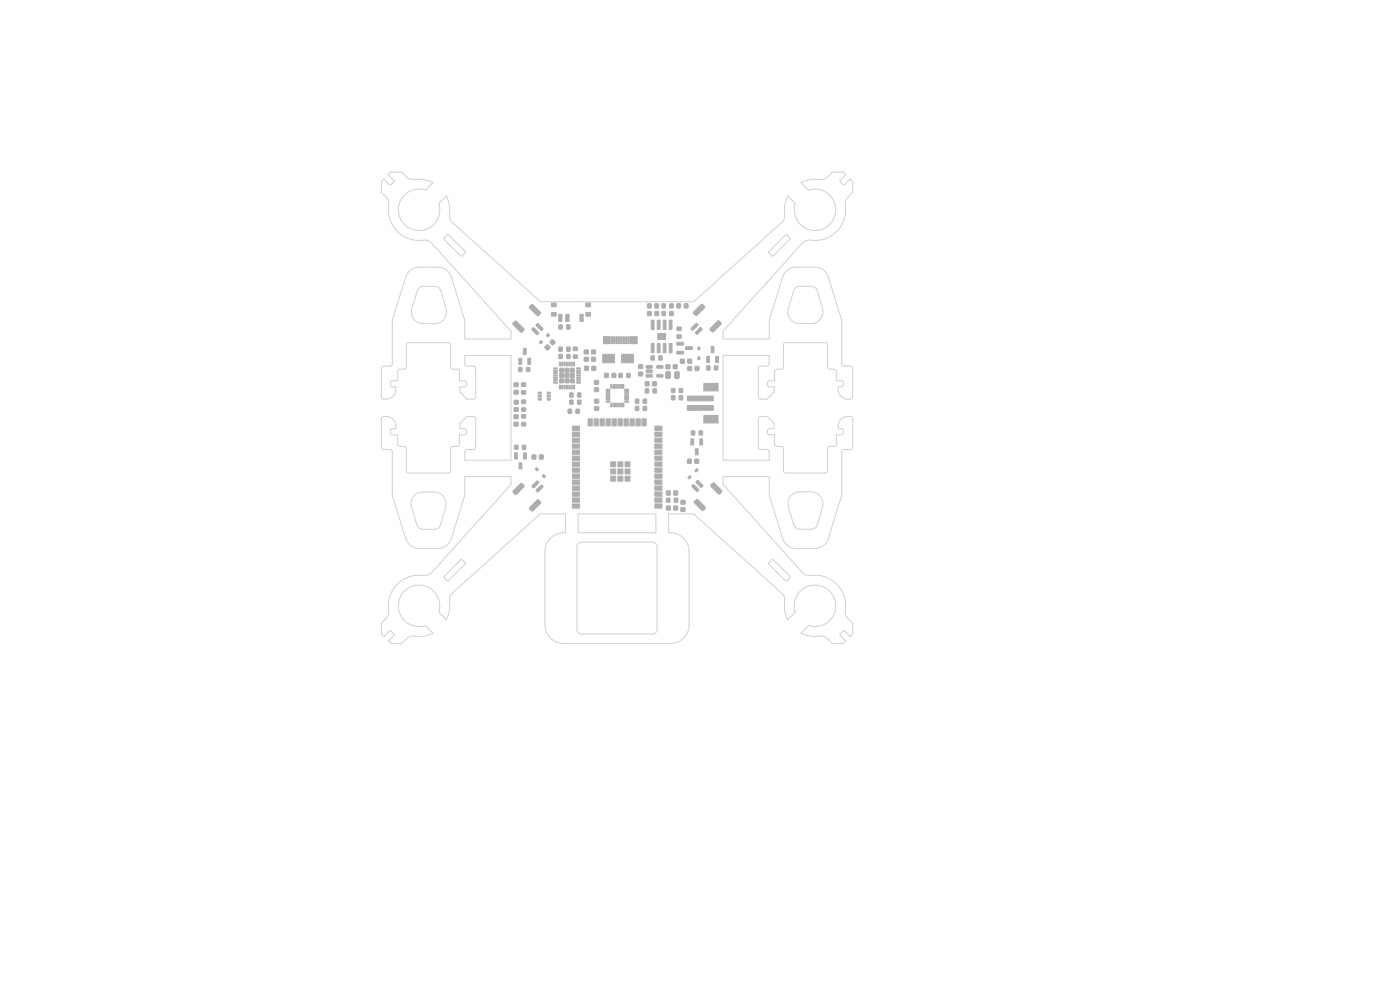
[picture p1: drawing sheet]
<svg xmlns="http://www.w3.org/2000/svg" width="297mm" height="210mm" viewBox="0 0 297 210" stroke-linecap="round" stroke-linejoin="round" font-family="sans-serif">
<g fill="#bbaaa4" stroke="#bbaaa4" stroke-width=".21">
<path d="M139.5 70.7h1.7v1.3h-1.7z"/>
<path d="M110.7 84.9h.8v.7h-.8z"/>
<path d="M110.7 86.5h.8v.7h-.8z"/>
<path d="M111.1 96.1h.6v1.3h-.6z"/>
<path d="M109.2 96.1h.6v1.3h-.6z"/>
<path d="M110.1 98.2h.6v1.3h-.6z"/>
<path d="M124 75.8h.8v.8h-.8z"/>
<path d="M124 74.3h.8v.7h-.8z"/>
<path d="M144.5 107.7h.8v.8h-.8z"/>
<path d="M144.5 106.2h.8v.7h-.8z"/>
<path d="M139.8 75.5h.6v.8h-.6z"/>
<path d="M138.1 75.5h.7v.8h-.7z"/>
<path d="M134.8 84.7h.7v.8h-.7z"/>
<path d="M136.5 84.7h.6v.8h-.6z"/>
<path d="M126.2 86.3h.8v.7h-.8z"/>
<path d="M126.2 84.7h.8v.8h-.8z"/>
<path d="M110.7 88h.8v.7h-.8z"/>
<path d="M110.7 89.6h.8v.7h-.8z"/>
<path d="M120.2 75.2h.7v.8h-.7z"/>
<path d="M118.6 75.2h.7v.8h-.7z"/>
<path d="M141.3 78.9l.7-.1 .2 .2v1l-.1 .3h-.6l-.3-.2z"/>
<path d="M143.2 78.9l.7-.1 .2 .2v1l-.1 .3h-.6l-.3-.2z"/>
<path d="M143.1 105.7h.6v.8h-.6z"/>
<path d="M141.4 105.7h.7v.8h-.7z"/>
<path d="M133 79.2h.7v.9h-.7z"/>
<path d="M131.3 79.2h.7v.9h-.7z"/>
<path d="M134.5 71.4h.6v1.5h-.6z"/>
<path d="M133.7 71.4h.6v1.5h-.6z"/>
<path d="M132.7 71.4h.3v1.5h-.3z"/>
<path d="M131.7 71.4h.3v1.5h-.3z"/>
<path d="M131.2 71.4h.3v1.5h-.3z"/>
<path d="M130.2 71.4h.3v1.5h-.3z"/>
<path d="M128.8 71.4h.6v1.5h-.6z"/>
<path d="M128 71.4h.6v1.5h-.6z"/>
<path d="M129.7 71.4h.3v1.5h-.3z"/>
<path d="M130.7 71.4h.3v1.5h-.3z"/>
<path d="M132.2 71.4h.3v1.5h-.3z"/>
<path d="M133.2 71.4h.3v1.5h-.3z"/>
<path d="M122.2 86.8h.7v.9h-.7z"/>
<path d="M120.5 86.8h.7v.9h-.7z"/>
<path d="M114.2 83.2h.6v.4h-.6z"/>
<path d="M114.2 83.8h.6v.4h-.6z"/>
<path d="M114.2 84.5h.6v.4h-.6z"/>
<path d="M116.1 84.5h.6v.4h-.6z"/>
<path d="M116.1 83.8h.6v.4h-.6z"/>
<path d="M116.1 83.2h.6v.4h-.6z"/>
<path d="M132.5 85h.8v.3h-.8z"/>
<path d="M132.5 84.5h.8v.3h-.8z"/>
<path d="M132.5 84h.8v.3h-.8z"/>
<path d="M132.5 83.5h.8v.3h-.8z"/>
<path d="M132.5 83h.8v.3h-.8z"/>
<path d="M132.5 82.5h.8v.3h-.8z"/>
<path d="M132.1 81.6h.3v.8h-.3z"/>
<path d="M131.6 81.6h.3v.8h-.3z"/>
<path d="M131.1 81.6h.3v.8h-.3z"/>
<path d="M130.6 81.6h.3v.8h-.3z"/>
<path d="M130.1 81.6h.3v.8h-.3z"/>
<path d="M129.6 81.6h.3v.8h-.3z"/>
<path d="M128.6 82.5h.8v.3h-.8z"/>
<path d="M128.6 83h.8v.3h-.8z"/>
<path d="M128.6 83.5h.8v.3h-.8z"/>
<path d="M128.6 84h.8v.3h-.8z"/>
<path d="M128.6 84.5h.8v.3h-.8z"/>
<path d="M128.6 85h.8v.3h-.8z"/>
<path d="M129.6 85.5h.3v.8h-.3z"/>
<path d="M130.1 85.5h.3v.8h-.3z"/>
<path d="M130.6 85.5h.3v.8h-.3z"/>
<path d="M131.1 85.5h.3v.8h-.3z"/>
<path d="M131.6 85.5h.3v.8h-.3z"/>
<path d="M132.1 85.5h.3v.8h-.3z"/>
<path d="M139 66.1h.7v.8h-.7z"/>
<path d="M137.4 66.1h.7v.8h-.7z"/>
<path d="M141.3 77.4h.8v.8h-.8z"/>
<path d="M142.9 77.4h.7v.8h-.7z"/>
<path d="M109.1 82.8h.8v.8h-.8z"/>
<path d="M109.1 81.3h.8v.7h-.8z"/>
<path d="M143.6 64.5h.7v.8h-.7z"/>
<path d="M145.2 64.5h.7v.8h-.7z"/>
<path d="M121 80.4h.8v.8h-.8z"/>
<path d="M121 79.3h.8v.7h-.8z"/>
<path d="M121 78.2h.8v.7h-.8z"/>
<path d="M119.9 80.4h.8v.8h-.8z"/>
<path d="M119.9 79.3h.8v.7h-.8z"/>
<path d="M119.9 78.2h.8v.7h-.8z"/>
<path d="M118.8 80.4h.7v.8h-.7z"/>
<path d="M118.8 79.3h.7v.7h-.7z"/>
<path d="M118.8 78.2h.7v.7h-.7z"/>
<path d="M122.3 81.1l.8-.1v.3h-.7z"/>
<path d="M122.3 80.6l.8-.1v.3h-.7z"/>
<path d="M122.3 80.1l.8-.1v.3h-.7z"/>
<path d="M122.3 79.6l.8-.1v.3h-.7z"/>
<path d="M122.3 79.1l.8-.1v.3h-.7z"/>
<path d="M122.3 78.6l.8-.1v.3h-.7z"/>
<path d="M122.3 78.1l.8-.1v.3h-.7z"/>
<path d="M121.7 76.8l.2 .1v.7h-.2z"/>
<path d="M121.2 76.8l.2 .1v.7h-.2z"/>
<path d="M120.7 76.8l.2 .1v.7h-.2z"/>
<path d="M120.2 76.8l.2 .1v.7h-.2z"/>
<path d="M119.7 76.8l.2 .1v.7h-.2z"/>
<path d="M119.2 76.8l.2 .1v.7h-.2z"/>
<path d="M118.7 76.8l.2 .1v.7h-.2z"/>
<path d="M117.4 78.1l.8-.1v.3h-.7z"/>
<path d="M117.4 78.6l.8-.1v.3h-.7z"/>
<path d="M117.4 79.1l.8-.1v.3h-.7z"/>
<path d="M117.4 79.6l.8-.1v.3h-.7z"/>
<path d="M117.4 80.1l.8-.1v.3h-.7z"/>
<path d="M117.4 80.6l.8-.1v.3h-.7z"/>
<path d="M117.4 81.1l.8-.1v.3h-.7z"/>
<path d="M118.7 81.7l.2 .1v.7h-.2z"/>
<path d="M119.2 81.7l.2 .1v.7h-.2z"/>
<path d="M119.7 81.7l.2 .1v.7h-.2z"/>
<path d="M120.2 81.7l.2 .1v.7h-.2z"/>
<path d="M120.7 81.7l.2 .1v.7h-.2z"/>
<path d="M121.2 81.7l.2 .1v.7h-.2z"/>
<path d="M121.7 81.7l.2 .1v.7h-.2z"/>
<path d="M138.9 106.9h1.5v.9h-1.5z"/>
<path d="M138.9 105.6h1.5v.9h-1.5z"/>
<path d="M138.9 104.4h1.5v.9h-1.5z"/>
<path d="M138.9 103.1h1.5v.9h-1.5z"/>
<path d="M138.9 101.8h1.5v.9h-1.5z"/>
<path d="M138.9 100.6h1.5v.9h-1.5z"/>
<path d="M138.9 99.3h1.5v.9h-1.5z"/>
<path d="M138.9 98h1.5v.9h-1.5z"/>
<path d="M138.9 96.7h1.5v.9h-1.5z"/>
<path d="M138.9 95.5h1.5v.9h-1.5z"/>
<path d="M138.9 94.2h1.5v.9h-1.5z"/>
<path d="M138.9 92.9h1.5v.9h-1.5z"/>
<path d="M138.9 91.7h1.5v.9h-1.5z"/>
<path d="M138.9 90.4h1.5v.9h-1.5z"/>
<path d="M136.2 88.8h.9v1.5h-.9z"/>
<path d="M134.9 88.8h.9v1.5h-.9z"/>
<path d="M133.6 88.8h.9v1.5h-.9z"/>
<path d="M132.4 88.8h.9v1.5h-.9z"/>
<path d="M131.1 88.8h.9v1.5h-.9z"/>
<path d="M129.8 88.8h.9v1.5h-.9z"/>
<path d="M128.6 88.8h.9v1.5h-.9z"/>
<path d="M127.3 88.8h.9v1.5h-.9z"/>
<path d="M126 88.8h.9v1.5h-.9z"/>
<path d="M124.8 88.8h.9v1.5h-.9z"/>
<path d="M121.4 90.4h1.5v.9h-1.5z"/>
<path d="M121.4 91.7h1.5v.9h-1.5z"/>
<path d="M121.4 92.9h1.5v.9h-1.5z"/>
<path d="M121.4 94.2h1.5v.9h-1.5z"/>
<path d="M121.4 95.5h1.5v.9h-1.5z"/>
<path d="M121.4 96.7h1.5v.9h-1.5z"/>
<path d="M121.4 98h1.5v.9h-1.5z"/>
<path d="M121.4 99.3h1.5v.9h-1.5z"/>
<path d="M121.4 100.6h1.5v.9h-1.5z"/>
<path d="M121.4 101.8h1.5v.9h-1.5z"/>
<path d="M121.4 103.1h1.5v.9h-1.5z"/>
<path d="M121.4 104.4h1.5v.9h-1.5z"/>
<path d="M121.4 105.6h1.5v.9h-1.5z"/>
<path d="M121.4 106.9h1.5v.9h-1.5z"/>
<path d="M132.6 101h1.1v1.1h-1.1z"/>
<path d="M132.6 99.5h1.1v1h-1.1z"/>
<path d="M132.6 98h1.1v1h-1.1z"/>
<path d="M131.1 101h1v1.1h-1z"/>
<path d="M131.1 99.5h1v1h-1z"/>
<path d="M131.1 98h1v1h-1z"/>
<path d="M129.6 101h1v1.1h-1z"/>
<path d="M129.6 99.5h1v1h-1z"/>
<path d="M129.6 98h1v1h-1z"/>
<path d="M145.9 76.2h.8v.8h-.8z"/>
<path d="M144.4 76.2h.7v.8h-.7z"/>
<path d="M123 66.7h.7v1.5h-.7z"/>
<path d="M120 66.7h.7v1.5h-.7z"/>
<path d="M118.5 66.7h.7v1.5h-.7z"/>
<path d="M117 66.3h1v.8h-1z"/>
<path d="M117 64.3h1v.8h-1z"/>
<path d="M124.3 64.3h1v.8h-1z"/>
<path d="M124.3 66.3h1v.8h-1z"/>
<path d="M145.9 101.3l.4-.4 .4 .3-.5 .4z"/>
<path d="M147.8 99.4l.3 .3-.4 .4-.3-.3z"/>
<path d="M121.6 75.3h.9v.7h-.9z"/>
<path d="M121.6 73.7h.9v.6h-.9z"/>
<path d="M111.7 78h.7v.8h-.7z"/>
<path d="M110 78h.7v.8h-.7z"/>
<path d="M116.7 72.4l.6-.3 .5 .6-.6 .4-.5-.4z"/>
<path d="M115.6 73.5l.6-.3 .5 .6-.6 .4-.5-.4z"/>
<path d="M142.5 84h.7v.8h-.7z"/>
<path d="M144.1 84h.7v.8h-.7z"/>
<path d="M110.7 81.3h.8v.6h-.8z"/>
<path d="M110.7 82.9h.8v.7h-.8z"/>
<path d="M134.8 86.2h.7v.9h-.7z"/>
<path d="M136.5 86.2h.6v.9h-.6z"/>
<path d="M125.5 75.8h.8v.8h-.8z"/>
<path d="M125.5 74.3h.8v.7h-.8z"/>
<path d="M142.1 66.1h.7v.8h-.7z"/>
<path d="M140.5 66.1h.6v.8h-.6z"/>
<path d="M138.5 81h.7v.8h-.7z"/>
<path d="M136.9 81h.8v.8h-.8z"/>
<path d="M146.7 91.4h.7v.8h-.7z"/>
<path d="M148.3 91.4h.7v.8h-.7z"/>
<path d="M109.2 94.5h.7v.8h-.7z"/>
<path d="M110.8 94.5h.7v.8h-.7z"/>
<path d="M124 77.7h.8v.8h-.8z"/>
<path d="M125.6 77.7h.7v.8h-.7z"/>
<path d="M145.9 77.8h.8v.8h-.8z"/>
<path d="M147.5 77.8h.7v.8h-.7z"/>
<path d="M148.5 93.1h.6v1.3h-.6z"/>
<path d="M146.6 93.1h.6v1.3h-.6z"/>
<path d="M147.5 95.2h.6v1.3h-.6z"/>
<path d="M114 68.7h.2l1 1-.3 .4h-.2l-1-1z"/>
<path d="M112.9 69.8l.4-.3 1 1v.2l-.5 .3-.9-1z"/>
<path d="M112.4 65l.6-.4 1.6 1.6 .1 .3-.4 .4-.3 .1-1.6-1.6z"/>
<path d="M108.9 68.5l.6-.4 1.6 1.6 .1 .3-.4 .4-.3 .1-1.6-1.6z"/>
<path d="M110.1 76h.6v1.3h-.6z"/>
<path d="M112 76h.6v1.3h-.6z"/>
<path d="M111 73.9h.6v1.3h-.6z"/>
<path d="M144.1 82.4h.7v.9h-.7z"/>
<path d="M142.5 82.4h.7v.9h-.7z"/>
<path d="M118.6 73.7h.7v.8h-.7z"/>
<path d="M120.2 73.7h.7v.8h-.7z"/>
<path d="M116.3 70.7l.3 .4-.4 .4-.3-.3z"/>
<path d="M114.4 72.7l.4-.5 .3 .3-.4 .5z"/>
<path d="M141.4 107.4h.8v.8h-.8z"/>
<path d="M143 107.4h.7v.8h-.7z"/>
<path d="M146.8 103.1l.4-.3 1 1v.2l-.4 .3-1-1z"/>
<path d="M147.7 102.2l.4-.2 1 .9v.3l-.4 .2-1-1z"/>
<path d="M147.3 106.3l.7-.4 1.6 1.6v.3l-.4 .4-.2 .1-1.7-1.6z"/>
<path d="M151.2 102.5h.3l1.6 1.6v.3l-.4 .4-.3-.1-1.6-1.6z"/>
<path d="M148 73.6h.5v.6h-.5z"/>
<path d="M148 75.7h.5v.6h-.5z"/>
<path d="M136.9 82.5h.7v.8h-.7z"/>
<path d="M138.6 82.5h.6v.8h-.6z"/>
<path d="M145.9 97.4h.7v.9h-.7z"/>
<path d="M147.4 97.4h.8v.9h-.8z"/>
<path d="M141.4 104.2h.8v.8h-.8z"/>
<path d="M143 104.2h.7v.8h-.7z"/>
<path d="M126.1 82.3h.8v.7h-.8z"/>
<path d="M126.1 80.7h.8v.8h-.8z"/>
<path d="M120.9 83.4h.7v.8h-.7z"/>
<path d="M122.5 83.4h.7v.8h-.7z"/>
<path d="M149.9 75.6h.6v1.3h-.6z"/>
<path d="M151.8 75.6h.6v1.3h-.6z"/>
<path d="M150.9 73.5h.6v1.3h-.6z"/>
<path d="M143.6 71.1h.9v.6h-.9z"/>
<path d="M143.6 69.4h.9v.7h-.9z"/>
<path d="M145.8 84h5.5v1h-5.5z"/>
<path d="M145.8 86h5.5v1h-5.5z"/>
<path d="M149.3 81.3h3v1.6h-3z"/>
<path d="M149.3 88.1h3v1.6h-3z"/>
<path d="M109.1 86.5h.8v.8h-.8z"/>
<path d="M109.1 84.9h.8v.8h-.8z"/>
<path d="M142.1 64.5h.7v.8h-.7z"/>
<path d="M140.5 64.5h.6v.8h-.6z"/>
<path d="M137.1 77.6l1.2-.1 .1 .5-1.3 .1z"/>
<path d="M137.1 78.5h1.2l.1 .5-1.3 .1z"/>
<path d="M137.1 79.5l1.2-.1 .1 .5-1.3 .1z"/>
<path d="M139.4 79.5l1.2-.1v.5l-1.2 .1z"/>
<path d="M139.4 77.6l1.2-.1v.5l-1.2 .1z"/>
<path d="M120.2 68.9h.7v.9h-.7z"/>
<path d="M118.6 68.9h.7v.9h-.7z"/>
<path d="M131.9 75.2h2.5v1.8h-2.5z"/>
<path d="M127.9 75.2h2.5v1.8h-2.5z"/>
<path d="M129.8 79.2h.8v.8h-.8z"/>
<path d="M128.3 79.2h.8v.8h-.8z"/>
<path d="M151.6 77.6h.7v.9h-.7z"/>
<path d="M149.9 77.6h.7v.9h-.7z"/>
<path d="M135.5 77.4h.8v.8h-.8z"/>
<path d="M135.5 78.9h.8v.8h-.8z"/>
<path d="M139 64.5h.7v.8h-.7z"/>
<path d="M137.4 64.5h.7v.8h-.7z"/>
<path d="M138.2 72.9h.6l-.1 1.9h-.5z"/>
<path d="M139.4 72.9h.6v1.9h-.6z"/>
<path d="M140.7 72.9h.6v1.9h-.6z"/>
<path d="M142 72.9h.6l-.1 1.9h-.5z"/>
<path d="M142 67.9l.6 .1-.1 1.9-.5-.1z"/>
<path d="M140.7 67.9l.6 .1v1.9l-.6-.1z"/>
<path d="M139.4 67.9l.6 .1v1.9l-.6-.1z"/>
<path d="M138.2 67.9l.6 .1-.1 1.9-.5-.1z"/>
<path d="M148.5 69.5h.2l.3 .4-1.2 1-.3-.4z"/>
<path d="M147.6 68.6h.2l.3 .4-1.2 1-.3-.4z"/>
<path d="M150.7 69.7l1.6-1.6h.3l.4 .4-.1 .3-1.6 1.6-.6-.4z"/>
<path d="M148.7 64.6h.4l.4 .6-1.6 1.7h-.3l-.4-.4-.1-.3z"/>
<path d="M109.1 89.6h.8v.7h-.8z"/>
<path d="M109.1 88h.8v.8h-.8z"/>
<path d="M143.6 72.7l1.3-.1 .1 .5-1.4 .1z"/>
<path d="M143.6 74.6l1.3-.1 .1 .5-1.4 .1z"/>
<path d="M145.5 73.6h1.3l.1 .5h-1.4z"/>
<path d="M112.9 103l1-1 .4 .3-1.1 1.2-.3-.2z"/>
<path d="M113.8 103.9l1-1 .4 .3-1.1 1.2-.3-.3z"/>
<path d="M108.9 104.1l1.6-1.6 .3 .1 .4 .4-.1 .3-1.6 1.6-.6-.4z"/>
<path d="M113.9 106.1h.4l.4 .6-1.6 1.6-.3 .1-.4-.4-.1-.3z"/>
<path d="M114.4 96.5h.8v.9h-.8z"/>
<path d="M112.9 96.5h.8v.9h-.8z"/>
<path d="M120.9 84.9h.7v.8h-.7z"/>
<path d="M122.5 84.9h.7v.8h-.7z"/>
<path d="M115 101l.3-.3 .5 .4-.4 .3z"/>
<path d="M113.5 99.5l.3-.3 .5 .4-.4 .3z"/>
</g>
<g fill="none" stroke="#d0d2cd" stroke-width=".21">
<path d="M83.5 38.6l-.7 .6-1.4-1.2-.5 .5v2.3l1.2 1.2 .4 1a6.6 6.6 0 0 0 7.3 7.9M173.9 38.1h.7l.6-.3 1.4-1.3h2.3l.5 .5-1.2 1.3 .1 .3M173.9 38.1a6.5 6.5 0 0 0-4 .6l1.6 1.6a4.4 4.4 0 0 1 5.8 3.7 4.4 4.4 0 0 1-4.9 4.9 4.4 4.4 0 0 1-3.7-5.7l-1.6-1.7a10.2 10.2 0 0 0-.7 4.7l-.6 1-18.6 16.8h-32.6l-18.7-16.8-.4-.7-.2-.7a6.9 6.9 0 0 0-.6-4.3l-1.6 1.6a4.4 4.4 0 0 1-3.7 5.8 4.4 4.4 0 0 1-4.9-4.8 4.4 4.4 0 0 1 5.8-3.8l1.6-1.6a10.8 10.8 0 0 0-4.8-.7l-.8-.4-1.1-1.1h-2.3l-.5 .5 1.2 1.2-.1 .4M178.3 38.6l.7 .6 1.4-1.2 .5 .5v2.3l-1.2 1.3-.4 .8a6.9 6.9 0 0 1-3.5 7.4 12 12 0 0 1-4.7 .7l-.9 .6-16.8 18.6v1.7h9.8l.1-4.1 2.7-9a3 3 0 0 1 2.9-2.1h4.1a3 3 0 0 1 2.7 2.1l2.8 9.1 .1 9.4 .4 .4h1.6l.3 .4v6.2l-.3 .3-.9 .1a2 2 0 0 1-1.9-2v-.6h.8l.3-.2 .1-.8-.4-.3h-1.2v-2l-.1-.3-1.4-.2-.3-.3v-4.9l-.4-.4h-8.5l-.4 .1-.1 .4v4.8l-.3 .3h-1.2l-.3 .2-.1 2.3h-1.1l-.4 .3v.6l.2 .3 1.2 .1v1.1l-1.5 1.5h-1.4l-.4-.4v-6.2l.3-.4h1.5l.4-.2 .1-2.1h-9.8v22.2h9.8l-.1-2.1-.4-.2h-1.5l-.3-.5v-6.1l.4-.3 1.4-.1 1.5 1.5v1.1l-1.2 .1-.2 .4v.6l.4 .2h1.1l.1 2.3 .3 .2h1.2l.3 .4v4.7l.1 .4 .4 .1h8.5l.4-.4v-4.9l.3-.3 1.4-.2 .1-.3v-2h1.2l.4-.3v-.5l-.2-.3-1-.2v-.7a2 2 0 0 1 2-1.9l.8 .1 .3 .4v6.1l-.3 .4-1.6 .1-.4 .3v9.3l-2.9 9.4a3 3 0 0 1-2.8 1.9h-4.1a3 3 0 0 1-2.8-2.1l-2.8-9.1v-4h-9.8v1.7l16.8 18.6 .7 .5 .7 .2a6.6 6.6 0 0 1 7.7 7.4M89.8 50.9l.9 .1 .9 .6 16.8 18.6v1.7h-9.8v-4l-2.9-9.4a3 3 0 0 0-2.8-1.8h-4.2a3 3 0 0 0-2.6 2.1l-2.9 9.3v9.2l-.4 .4h-1.6l-.3 .4v6.2l.3 .3 .9 .1a2 2 0 0 0 1.9-2v-.6h-.8l-.3-.2-.1-.8 .4-.3h1.2v-2l.1-.3 .3-.2h1.1l.3-.3v-4.9l.4-.4h8.5l.4 .1 .1 .4v4.8l.3 .3h1.1l.4 .2 .1 2.3h1.1l.4 .3v.6l-.2 .3-1.2 .1v1.1l1.5 1.5h1.4l.4-.4v-6.2l-.3-.4h-1.5l-.4-.2-.1-2.1h9.8v22.2h-9.8l.1-2.1 .4-.2h1.5l.3-.4v-6.2l-.4-.3-1.4-.1-1.5 1.5v1.1l1.2 .1 .2 .4v.6l-.4 .2h-1.1l-.1 2.3-.4 .2h-1.1l-.3 .4v4.7l-.1 .4-.4 .1h-8.5l-.4-.4v-4.9l-.3-.3-1.4-.2-.1-.3v-2h-1.2l-.4-.3v-.5l.2-.3 1-.2v-.7a2 2 0 0 0-2-1.9l-.8 .1-.3 .4v6.1l.3 .4 1.6 .1 .4 .3 .1 9.4 2.9 9.4a3 3 0 0 0 2.7 1.8h4.3a3 3 0 0 0 2.6-2.1l2.7-9 .1-4.1h9.8v1.7l-16.8 18.7-.6 .4-.7 .2a6.7 6.7 0 0 0-7.8 7.9l-.4 .9-1.2 1.3v2.3l.5 .5 1.4-1.2 .7 .6v.4l-1.1 1.2 .5 .5h2.3l1.4-1.3 1.1-.3a6.6 6.6 0 0 0 4.1-.6l-1.6-1.6a4.4 4.4 0 0 1-5.7-3.8 4.4 4.4 0 0 1 4.9-4.8 4.4 4.4 0 0 1 3.7 5.8l1.6 1.6 .2-.5a9.1 9.1 0 0 0 .4-4l.2-.6 .5-.6 18.6-16.8h5.3v4h-.3a4 4 0 0 0-4 4v15.9a4 4 0 0 0 4 3.6h22.9a4 4 0 0 0 3.7-4v-15.8a4 4 0 0 0-4.4-3.7v-4h5.4l18.7 16.8 .4 .8 .2 .8a6.6 6.6 0 0 0 .6 4.1l1.6-1.7a4.4 4.4 0 0 1 3.8-5.7 4.4 4.4 0 0 1 4.8 4.9 4.4 4.4 0 0 1-5.8 3.7l-1.6 1.6 .6 .2a9.7 9.7 0 0 0 4 .4l.8 .4 1.3 1.2h2.3l.5-.5-1.2-1.4 .6-.7h.4l1.2 1.1 .5-.5v-2.3l-1.3-1.4-.3-.6v-.7M94.3 50.4l.6-.6h.3l3.5 3.5v.4l-.7 .6h-.3l-3.5-3.5zM166.6 49.9h.3l.7 .6v.3l-3.5 3.5h-.3l-.7-.7v-.2zM88.9 61.1l.9-.4h2.5l.8 .3 .4 .7 1.1 3.7a2.5 2.5 0 0 1-2.4 3.3h-2.4a2.5 2.5 0 0 1-2.4-3.3l1.2-3.8zM168.7 61.1l1-.4h2.5l.7 .3 .5 .7 1.1 3.7a2.5 2.5 0 0 1-2.4 3.2h-2.5a2.5 2.5 0 0 1-2.4-3.2l1.2-3.8zM87.9 105.1l.5-.4 .9-.3h2.8a2.5 2.5 0 0 1 2.4 3.2l-1.1 3.8-.4 .6-.7 .3-3.1-.1-.7-.7-1.3-4.2 .1-1.3zM97.7 118.7h.4l.6 .7v.2l-3.5 3.6h-.3l-.7-.7v-.2zM122.6 109h16.5v4h-16.5z"/>
<path d="M122.7 115.3l.7-.3h15a1 1 0 0 1 1 1v17.5a1 1 0 0 1-1 1h-15a1 1 0 0 1-1-1v-17.5zM163.1 119.3l.7-.6h.2l3.5 3.5 .1 .3-.7 .7h-.3l-3.5-3.5zM167.9 105.1l.7-.5 .6-.2 2.9-.1a2.5 2.5 0 0 1 2.4 3.3l-1.1 3.8-.4 .6-.8 .3-3-.1-.8-.8-1.2-4.1 .1-1.3z"/>
</g>
</svg>
